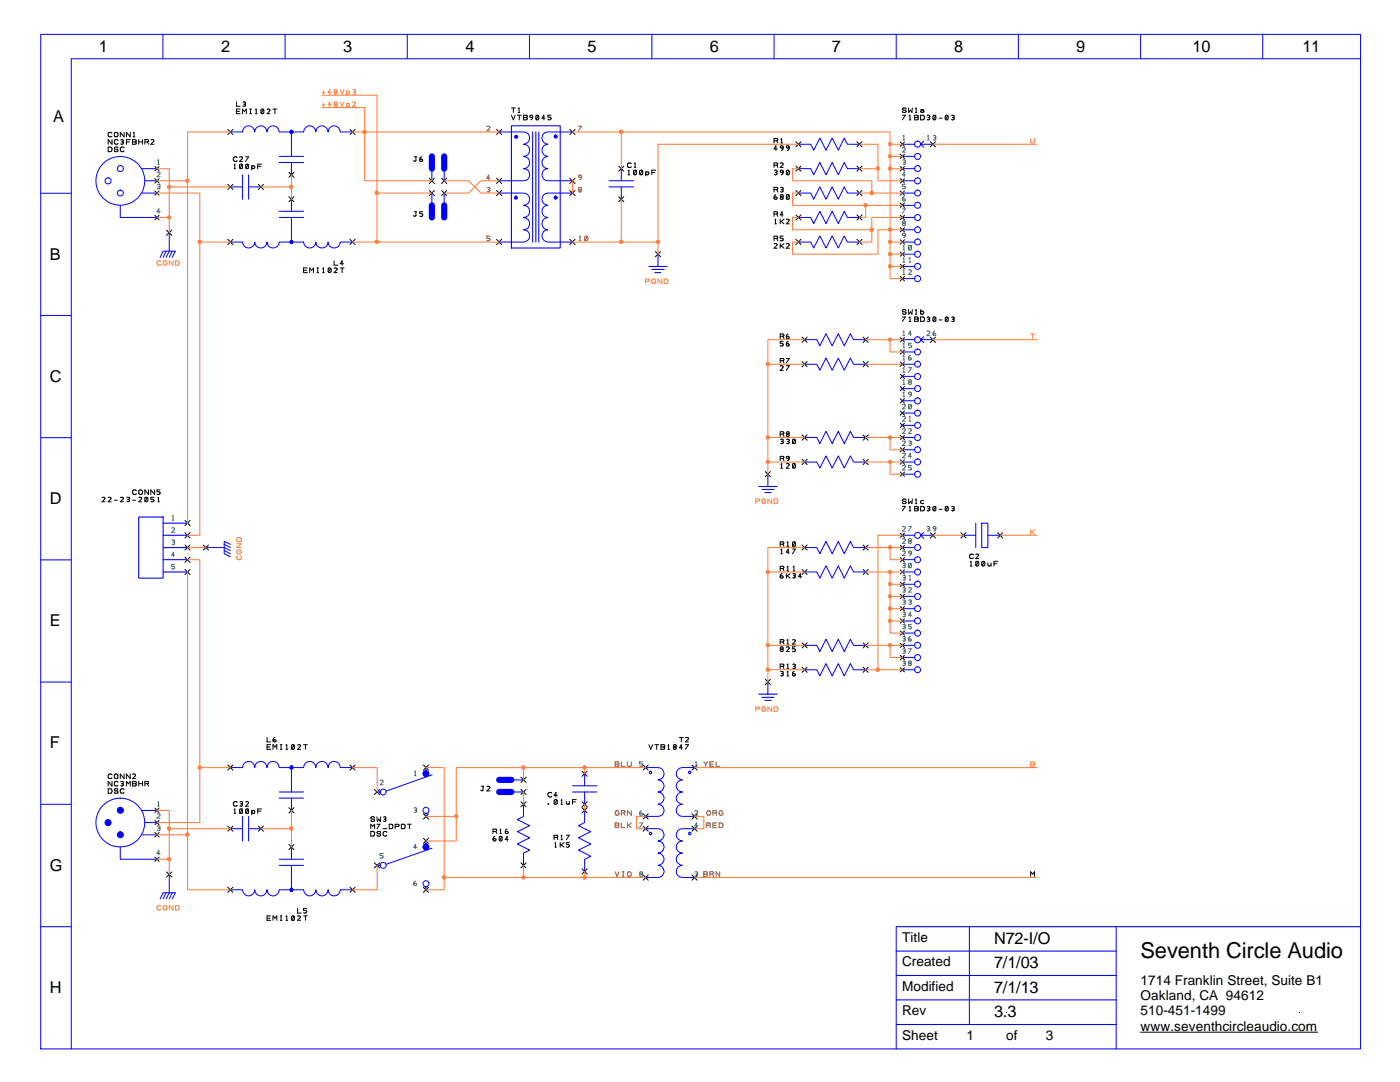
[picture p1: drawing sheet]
<svg xmlns="http://www.w3.org/2000/svg" width="279mm" height="216mm" viewBox="0 0 279 216" stroke-linecap="round" stroke-linejoin="round" font-family="sans-serif">
<defs><g id="words">
<text font-size="4.4" x="227.6" y="191.2">Seventh Circle Audio</text>
<g font-size="3.3">
<text x="19.7" y="10.3">1</text>
<text x="44.1" y="10.3">2</text>
<text x="68.5" y="10.3">3</text>
<text x="92.9" y="10.3">4</text>
<text x="117.3" y="10.3">5</text>
<text x="141.6" y="10.3">6</text>
<text x="166" y="10.3">7</text>
<text x="190.4" y="10.3">8</text>
<text x="214.8" y="10.3">9</text>
<text x="238" y="10.3">10</text>
<text x="259.9" y="10.3">11</text>
<text x="10.6" y="24.4">A</text>
<text x="9.9" y="51.8">B</text>
<text x="9.9" y="76.2">C</text>
<text x="9.9" y="100.6">D</text>
<text x="9.9" y="125">E</text>
<text x="9.9" y="149.4">F</text>
<text x="9.9" y="173.7">G</text>
<text x="198.4" y="188.3">N72-I/O</text>
<text x="198.4" y="193.2">7/1/03</text>
<text x="9.9" y="198.1">H</text>
<text x="198.4" y="203">3.3</text>
<text x="198.4" y="198.1">7/1/13</text>
</g>
<g font-size="2.7">
<text x="180" y="188">Title</text>
<text x="180" y="192.8">Created</text>
<text x="180" y="197.7">Modified</text>
<text x="227.6" y="196.5">1714 Franklin Street, Suite B1</text>
<text x="180" y="202.6">Rev</text>
<text x="227.6" y="199.6">Oakland, CA 94612</text>
<text x="227.6" y="202.6">510-451-1499</text>
<text x="180" y="207.5">Sheet</text>
<text x="192.9" y="207.4">1</text>
<text x="200.8" y="207.5">of</text>
<text x="208.7" y="207.4">3</text>
<text x="227.6" y="205.7">www.seventhcircleaudio.com</text>
</g>
</g></defs>
<g fill="none" stroke="#000" stroke-width=".2">
<path d="M21.6 29.3h.4l.3 .2 .1 .4-.2 .3-.6 .1zM22.4 26.5l-.5-.1a.52 .52 0 0 0-.3 .8l.3 .1 .5-.1M22.4 27.9v.9l-.8-.9v.9M23.5 28l-.4-.1-.3 .3 .1 .5 .4 .1 .2-.2M23.5 29.5l-.2-.2h-.3l-.2 .2 .2 .3 .5 .1v.3l-.5 .1-.2-.3M24.1 27.9a.33 .33 0 0 1 .5 .2l-.2 .2M24.3 28.3h.1M24.4 28.3l.2 .3v.1h-.5M24.8 26.4v.9l-.8-.9v.9M24.8 29.5l-.5-.2-.3 .3v.3l.3 .4 .5-.2M25.2 28.3h.7M26 26.4v.9l-.8-.9v.9"/>
<path d="M26 27.9h-.8v.9M26.5 27.9h.6l.1 .2-.2 .2 .2 .3-.1 .1-.6 .1zM26.5 28.3h.5M26.6 27.3h.3M26.6 26.5l.2-.1v.9M27.7 28.3h.7M27.7 27.9v.9M28.4 27.9v.9M28.9 28.3h.5M29.4 28.3l.2-.1v-.3h-.7v.9M29.4 28.3l.2 .5M30.1 27.9a.39 .39 0 0 1 .6 .2l-.6 .7h.6"/>
<path d="M30.9 33.2l.8 .9M30.9 35.6l.8 .9M30.9 38.1l.8 .8M31.7 33.2l-.8 .9M31.7 35.6l-.8 .9M31.7 38.1l-.8 .8M30.9 43l.8 .9M31.7 43l-.8 .9M30.9 161.2l.8 .9M30.9 163.7l.8 .8M30.9 166.1l.8 .9M30.9 171l.8 .9"/>
<path d="M31.7 161.2l-.8 .9M31.7 163.7l-.8 .8M31.7 166.1l-.8 .9M31.7 171l-.8 .9M205.7 174.9v-1l.4 .5 .4-.5v1"/>
<circle cx="23.1" cy="26.9" r=".43"/>
</g>
<g fill="none" stroke="#408080" stroke-width=".2">
<path d="M31.3 34.4a.41 .41 0 0 1 .7 .1l-.7 .8h.7M31.4 36.8h.5l.1 .2-.3 .3M31.5 32.8h.3M31.5 32l.1-.1v.9M31.5 37.3h.2M31.7 37.3h.2v.3h-.5M32 42.2h-.7l.4-.5v.9M31.3 162.4h.6l.1 .2-.7 .7h.7M31.4 164.9a.33 .33 0 0 1 .6 .2l-.3 .2M31.5 160.1l.1-.2v1M31.5 160.9h.3M31.5 165.3h.2"/>
<path d="M31.7 165.3l.3 .2a.33 .33 0 0 1-.6 .2M32 170.3h-.7l.4-.6v.9"/>
</g>
<g fill="none" stroke="#00f" stroke-width=".2">
<path d="M28.3 33.7h3M28.3 38.5h3M28.9 36.1h2.4M24 41v2.4h7.3M24 169v2.4h7.3M28.3 161.7h3M28.3 166.6h3M28.9 164.1h2.4"/>
<circle cx="21.6" cy="36.1" r=".62"/>
<circle cx="24" cy="36.1" r="4.9"/>
<circle cx="24" cy="33.6" r=".62"/>
<circle cx="24" cy="38.5" r=".6"/>
<circle cx="24" cy="164.1" r="4.9"/>
<circle cx="24" cy="161.7" r=".62"/>
</g>
<circle cx="24" cy="161.7" r=".62" fill="#00f"/>
<circle cx="21.6" cy="164.1" r=".6" fill="none" stroke="#00f" stroke-width=".2"/>
<circle cx="21.6" cy="164.1" r=".6" fill="#00f"/>
<circle cx="24" cy="166.6" r=".62" fill="none" stroke="#00f" stroke-width=".2"/>
<circle cx="24" cy="166.6" r=".62" fill="#00f"/>
<g fill="none" stroke="#000" stroke-width=".2">
<path d="M99.1 25.8l1 1M99.1 35.6l1 1M99.1 38l1 1M100.1 25.8l-1 1M100.1 35.6l-1 1M100.1 38l-1 1M113.7 25.8l1.1 1M113.7 35.6l1.1 1M113.7 38l1.1 1M114.8 25.8l-1.1 1M114.8 35.6l-1.1 1M114.8 38l-1.1 1"/>
<path d="M154.5 28.1h.5M154.5 37.8h.5M154.5 33h.5M154.6 34a.33 .33 0 0 1 .5 .2l-.2 .2M154.7 34.4h.2M154.9 38.9a.56 .56 0 0 0-.4 .6M154.9 34.4l.2 .3-.1 .1h-.4M155 28.1l.2-.2v-.2l-.7-.1v.9M155 33l.2-.3v-.1l-.7-.1v.9M155 37.8l.2-.2v-.1l-.7-.1v.9M155 28.1l.2 .4M155 37.8l.2 .5"/>
<path d="M155 33l.2 .4M155.1 29.7h-.6l.4-.6v.9M155.7 32.6l.4-.1 .2 .2-.6 .7h.6M155.8 37.5h.5v.3h-.2M155.8 27.8l.2-.2v.9M155.8 28.5h.4M155.9 37.8h.2M155.9 39.3h.2M155.9 39.3l-.2 .2 .2 .3 .4-.1v-.3l-.2-.1M155.9 39.3l-.2-.2 .2-.2h.4v.3l-.2 .1M156.1 37.8l.2 .1v.3h-.5M156.3 29.3a.53 .53 0 0 1-.4 .7"/>
<path d="M156.3 34.2a.49 .49 0 0 1-.4 .7M157.4 34l.1 .7a.33 .33 0 0 1-.5 .1M157.4 38.9v.8h-.4M157.4 34h-.4v.8M157.4 38.9h-.4v.8M157.4 38.9l-.4 .8M157.4 34l-.4 .8M157.5 29.3l-.1 .5-.3 .2M158.8 28.3l1.1 1M158.8 38l1.1 1M158.8 33.1l1.1 1.1M159.9 28.3l-1.1 1"/>
<path d="M159.9 38l-1.1 1M159.9 33.1l-1.1 1.1M171 28.3l1 1M171 38l1 1M171 33.1l1 1.1M172 28.3l-1 1M172 38l-1 1M172 33.1l-1 1.1M179.7 28.3l.8 .9M179.7 30.8l.8 .8M179.7 33.2l.8 .9M179.7 35.6l.8 .9"/>
<path d="M179.7 38.1l.8 .8M180.1 23h.6l-.6 .9M180.5 28.3l-.8 .9M180.5 30.8l-.8 .8M180.5 33.2l-.8 .9M180.5 35.6l-.8 .9M180.5 38.1l-.8 .8M180.8 21.8l-.2-.3-.4 .1v.3l.4 .1 .2 .2-.2 .2h-.3l-.2-.2M181.3 21.5l.1 .9 .3-.4 .3 .4 .1-.9M181.4 23.9h.4M181.4 23.2l.2-.2v.9M182.5 23l.7 .1v.3l-.2 .1h.2v.3l-.7 .1z"/>
<path d="M182.5 23.5h.5M182.7 22.4h.3M182.7 21.7l.1-.2v.9M183.7 21.9a.41 .41 0 0 1 .7 .2v.3M183.7 23l.7 .1a.52 .52 0 0 1-.2 .8h-.5zM184.4 22.2l-.3-.1-.4 .1 .3 .2 .4-.1M185 23.1a.33 .33 0 0 1 .6 .1l-.3 .3M185.2 23.5h.1M185.3 23.5l.3 .2a.33 .33 0 0 1-.6 .1M185.7 28.3l1 1M186.7 28.3l-1 1M186.7 23.1h-.4v.7"/>
<path d="M186.7 23.1v.7h-.4M186.7 23.1l-.4 .7M187.4 23.6h.6M189.1 23.1h-.4v.7M189.1 23.1v.7h-.4M189.1 23.1l-.4 .7M189.9 23.1a.33 .33 0 0 1 .6 .1l-.3 .3M190.1 23.5h.1M190.2 23.5l.3 .2a.33 .33 0 0 1-.6 .1M99.1 47.8l1 1M100.1 47.8l-1 1M113.7 47.8l1.1 1"/>
<path d="M114.8 47.8l-1.1 1M154.5 47.6h.5M154.5 48.7a.39 .39 0 0 1 .6 .2l-.6 .6h.6M154.5 42.7h.5M154.6 44.7h.3M154.6 43.9l.2-.2v1M155 42.7l.2-.2v-.2l-.7-.1v1M155 47.6l.2-.2v-.2l-.7-.1v.9M155 47.6l.2 .4M155 42.7l.2 .5M155.7 43.7v1M155.7 48.6v.9"/>
<path d="M155.7 49.1h.2M155.7 44.2h.2M155.9 49.1l.6 .4M155.9 44.2l.6 .5M156.3 47.1h-.6v.4l.6 .1v.2l-.2 .2h-.4M156.3 42.9h-.6l.4-.7v1M156.5 48.6l-.6 .5M156.5 43.7l-.6 .5M156.9 48.7l.4-.1 .2 .3-.6 .6h.6M156.9 43.8l.4-.1 .2 .2-.6 .8h.6M158.8 47.8l1.1 1M158.8 42.9l1.1 1"/>
<path d="M159.9 47.8l-1.1 1M159.9 42.9l-1.1 1M171 47.8l1 1M171 42.9l1 1M172 47.8l-1 1M172 42.9l-1 1M179.7 40.5l.8 .9M179.7 43l.8 .9M179.7 45.4l.8 .9M179.7 47.8l.8 .9M179.7 50.3l.8 .8M179.7 52.7l.8 .9"/>
<path d="M179.7 55.2l.8 .8M180.5 40.5l-.8 .9M180.5 43l-.8 .9M180.5 45.4l-.8 .9M180.5 47.8l-.8 .9M180.5 50.3l-.8 .8M180.5 52.7l-.8 .9M180.5 55.2l-.8 .8M155.7 67.1h.6M155.7 72h.6M155.7 73.1l.4-.1 .2 .2-.6 .7h.6M156.3 67.1l.2-.2-.1-.2-.7-.1v1"/>
<path d="M156.3 72l.2-.2-.1-.2-.7-.1v.9M156.3 67.1l.2 .5M156.3 72l.2 .4M156.3 68.1h-.6v.4h.4l.2 .2-.2 .3h-.4M156.9 71.5h.6l-.6 .9M156.9 73h.6l-.6 .9M157.3 66.6a.55 .55 0 0 0-.4 .8M157.3 68.1a.49 .49 0 0 0-.4 .7M160.1 67.3l1 1M160.1 72.1l1 1.1M161.1 67.3l-1 1M161.1 72.1l-1 1.1"/>
<path d="M172.3 67.3l1 1M172.3 72.1l1 1.1M173.3 67.3l-1 1M173.3 72.1l-1 1.1M179.7 67.4l.8 .8M179.7 69.8l.8 .9M179.7 72.2l.8 .9M179.7 74.7l.8 .8M179.7 77.1l.8 .9M179.7 79.5l.8 .9M180.1 63.2h.6l-.6 .9M180.5 67.4l-.8 .8"/>
<path d="M180.5 69.8l-.8 .9M180.5 72.2l-.8 .9M180.5 74.7l-.8 .8M180.5 77.1l-.8 .9M180.5 79.5l-.8 .9M180.8 62l-.2-.2h-.3l-.2 .2 .1 .1 .4 .1 .2 .2-.2 .3h-.3l-.2-.3M181.3 61.8l.1 .9 .3-.5 .3 .5 .1-.9M181.4 63.4l.2-.2v.9M181.4 64.1h.4M182.5 63.2l.7 .1v.3l-.2 .1 .2 .1v.3h-.7zM182.5 63.7h.5M182.7 61.9l.1-.1v.9"/>
<path d="M182.7 62.7h.3M183.7 62.3a.32 .32 0 0 1 .5-.2 .32 .32 0 0 1 0 .5 .32 .32 0 0 1-.5-.2M183.7 61.8v.9M183.7 63.2l.7 .1a.55 .55 0 0 1 0 .8h-.7zM185 63.3h.5v.3l-.2 .1M185.2 63.7h.1M185.3 63.7l.3 .2-.1 .2h-.5M185.7 67.3l1 1M186.7 67.3l-1 1M186.7 63.3v.8h-.4M186.7 63.3a.33 .33 0 0 0-.5 .2l.1 .6M186.7 63.3l-.4 .8"/>
<path d="M187.4 63.8h.6M189.1 63.3v.8h-.4M189.1 63.3h-.4v.8M189.1 63.3l-.4 .8M189.9 63.3h.5v.3l-.2 .1M190.1 63.7h.1M190.2 63.7l.3 .2-.1 .2h-.5M155.7 86.6h.6M155.7 91.5h.6M155.8 87.7h.5v.3l-.2 .1M155.8 93.4h.4M155.8 92.7l.2-.2v.9"/>
<path d="M155.9 88.1h.2M156.1 88.1l.2 .1v.3h-.5M156.3 86.6l.2-.2-.1-.2-.7-.1v1M156.3 91.5l.2-.2-.1-.2h-.7v.8M156.3 86.6l.2 .5M156.3 91.5l.2 .4M156.9 92.6l.4-.1 .2 .2-.6 .7h.6M157 87.7a.33 .33 0 0 1 .5 .1l-.2 .3M157 91.1h.3l.2 .2a.31 .31 0 0 1-.3 .2 .31 .31 0 0 1-.3-.2zM157.1 86.6l-.2-.2 .2-.3 .4 .3-.2 .2M157.1 86.6h.2M157.1 86.6l-.1 .1v.3a.33 .33 0 0 0 .5-.1l-.2-.3"/>
<path d="M157.1 88.1h.2M157.3 88.1l.2 .2-.1 .2h-.4M157.5 91.3a.56 .56 0 0 1-.4 .6M158.7 87.7v.8h-.5M158.7 87.7h-.5v.8M158.7 92.6v.6a.33 .33 0 0 1-.5 .1M158.7 92.6h-.5v.7M158.7 87.7l-.5 .8M158.7 92.6l-.5 .7M160.1 86.8l1 1M160.1 91.7l1 1M161.1 86.8l-1 1"/>
<path d="M161.1 91.7l-1 1M172.3 86.8l1 1M172.3 91.7l1 1M173.3 86.8l-1 1M173.3 91.7l-1 1M179.7 82l.8 .8M179.7 84.5l.8 .8M179.7 86.9l.8 .8M179.7 89.3l.8 .9M179.7 91.7l.8 .9M179.7 94.2l.8 .8M180.5 84.5l-.8 .8"/>
<path d="M180.5 89.3l-.8 .9M180.5 94.2l-.8 .8M180.5 82l-.8 .8M180.5 86.9l-.8 .8M180.5 91.7l-.8 .9M180.8 99.8l-.2-.2h-.3l-.2 .2 .1 .1 .4 .1 .2 .2-.2 .3h-.3l-.2-.3M181.3 99.6l.1 .9 .3-.5 .3 .5 .1-.9M182.7 99.7l.1-.1v.9M184.4 99.9a.38 .38 0 0 0-.5 0 .38 .38 0 0 0-.2 .3 .39 .39 0 0 0 .7 .2M155.7 108.6h.6M155.7 113.5h.6M155.8 109.7l.2-.1v.9"/>
<path d="M155.8 110.5h.4M156.1 114.5a.56 .56 0 0 0-.4 .6M156.3 108.6l.2-.3-.1-.1-.7-.1v.9M156.3 113.5l.2-.3-.1-.1-.7-.1v.9M156.3 108.6l.2 .4M156.3 113.5l.2 .4M156.9 114.5v.9M156.9 114.9h.2M157.1 109h.3M157.1 108.2l.1-.1v.9M157.1 113.2l.1-.2v.9M157.1 113.9h.3"/>
<path d="M157.1 114.9l.6 .5M157.5 110.2h-.6l.4-.6v.9M157.7 114.5l-.6 .4M158.2 109.6h.5l-.5 .9M158.2 114.5h.5v.2l-.2 .2M158.3 113.9h.3M158.3 113.2l.2-.2v.9M158.4 114.9h.1M158.5 114.9l.2 .2v.2h-.5M158.7 108.2v.8h-.5M158.7 108.2h-.5v.8M158.7 108.2l-.5 .8"/>
<path d="M160 115.1h-.7l.4-.6v.9M160.1 108.8l1 1M160.1 113.6l1 1M161.1 108.8l-1 1M161.1 113.6l-1 1M172.3 108.8l1 1M172.3 113.6l1 1M173.3 108.8l-1 1M173.3 113.6l-1 1M179.7 116.2l.8 .8M179.7 106.4l.8 .8M179.7 108.8l.8 .9"/>
<path d="M179.7 111.3l.8 .8M179.7 113.7l.8 .9M179.7 118.6l.8 .8M180.1 101h.6l-.6 .9M180.5 106.4l-.8 .8M180.5 108.8l-.8 .9M180.5 113.7l-.8 .9M180.5 111.3l-.8 .8M180.5 116.2l-.8 .8M180.5 118.6l-.8 .8M181.4 101.2l.2-.2v.9M181.4 101.9h.4"/>
<path d="M182.5 101l.7 .1v.3l-.2 .1 .2 .1v.3h-.7zM182.5 101.5h.5M182.7 100.5h.3M183.7 101l.7 .2 .1 .4-.1 .3h-.7zM185 101.1h.5l.1 .2-.3 .2M185.2 101.5h.1M185.3 101.5l.2 .1v.3h-.5M185.7 106.3l1 1.1M186.7 106.3l-1 1.1M186.7 101.1v.8h-.4M186.7 101.1a.33 .33 0 0 0-.5 .2l.1 .6M186.7 101.1l-.4 .8"/>
<path d="M187.4 101.6h.6M189.1 101.1l.1 .6a.33 .33 0 0 1-.5 .2M189.1 101.1h-.4v.8M189.1 101.1l-.4 .8M189.9 101.1h.5l.1 .2-.3 .2M190.1 101.5h.1M190.2 101.5l.2 .1v.3h-.5M155.7 128.1h.6M155.7 133h.6M155.8 134h.5v.4h-.2M155.9 129.5l-.2-.2 .2-.2 .4 .1v.3h-.2M155.9 129.5h.2"/>
<path d="M155.9 129.5l-.2 .3 .2 .2 .4-.1v-.3l-.2-.1M155.9 134.4h.2M156.1 134.4l.2 .1v.3h-.5M156.3 128.1l.2-.3-.1-.1-.7-.1v.9M156.3 133l.2-.3-.1-.1-.7-.1v.9M156.3 128.1l.2 .4M156.3 133l.2 .4M156.9 129.2l.4-.1 .2 .2-.6 .7h.6M157.1 127.8l.1-.2v.9M157.1 132.7l.1-.2v.9M157.1 134.1l.1-.1v.9M157.1 128.5h.3"/>
<path d="M157.1 133.4h.3M157.1 134.9h.3M158.2 127.7a.38 .38 0 0 1 .5 .1l-.5 .7h.5M158.2 132.6h.5v.1l-.2 .3M158.4 133h.1M158.5 134a.5 .5 0 0 0-.3 .7M158.5 133l.2 .2a.33 .33 0 0 1-.5 .1M158.7 129.1h-.5v.4h.5v.3a.36 .36 0 0 1-.5 .1M160.1 128.3l1 1M160.1 133.1l1 1.1M161.1 128.3l-1 1M161.1 133.1l-1 1.1"/>
<path d="M172.3 128.3l1 1M172.3 133.1l1 1.1M173.3 128.3l-1 1M173.3 133.1l-1 1.1M179.7 121l.8 .9M179.7 123.4l.8 .9M179.7 125.9l.8 .8M179.7 128.4l.8 .8M179.7 130.8l.8 .9M179.7 133.2l.8 .9M180.5 121l-.8 .9M180.5 125.9l-.8 .8"/>
<path d="M180.5 123.4l-.8 .9M180.5 128.4l-.8 .8M180.5 130.8l-.8 .9M180.5 133.2l-.8 .9M21.6 157.4l.7 .1 .1 .5-.2 .2-.6 .1zM22.4 154.6l-.5-.2-.3 .4 .1 .5 .4 .1 .3-.2M22.4 155.9v.9l-.8-.9v.9M22.9 154.5l.3-.1 .3 .2v.5l-.3 .3-.3-.2zM23.5 156.1l-.4-.2-.3 .3 .1 .6h.4l.2-.1M23.5 157.6v-.2h-.6v.4h.4l.2 .3-.2 .2-.4-.1-.1-.1M24.1 156h.5v.1l-.2 .3M24.3 156.4h.1"/>
<path d="M24.4 156.4l.2 .2a.33 .33 0 0 1-.5 .2M24.8 154.4v1l-.8-1v1M24.8 157.5l-.5-.1-.3 .3 .2 .5h.6M25.2 156.8v-.9l.4 .5 .4-.5v.9M26 154.4v1l-.8-1v1M26.5 154.5l.3-.1 .3 .3-.6 .7h.6M26.5 155.9l.6 .1 .1 .1-.2 .3 .2 .2-.1 .2h-.6zM26.5 156.4h.5M27.7 156.4h.7M27.7 155.9v.9M28.4 155.9v.9M28.9 156.4h.5"/>
<path d="M29.4 156.4l.2-.1v-.3l-.7-.1v.9M29.4 156.4l.2 .4M104 160l1 1M105 160l-1 1M98.4 165.9h.5M98.8 166.9l-.3 .2-.1 .5M98.9 165.9l.2-.2v-.2l-.7-.1v.9M98.9 165.9l.2 .4M99.8 166.3h.3M99.8 165.6l.1-.2v.9M100.2 167v.7h-.5M100.2 167h-.5v.7"/>
<path d="M100.2 167l-.5 .7M101.2 165.4a.56 .56 0 0 0-.4 .7M101.4 167.5h-.6l.4-.6v.9M104 172.2l1 1M105 172.2l-1 1M110.6 167.1h.5M110.7 169h.3M110.7 168.3l.2-.2v.9M111.1 167.1l.2-.2v-.2h-.7v.9M111.1 167.1l.2 .5M111.8 168.1v.9M111.8 168.6h.2"/>
<path d="M112 167.6h.3M112 166.8l.1-.1v.9M112 168.6l.6 .4M112.6 168.1l-.6 .5M113 166.7h.6l-.6 .9M113.6 168.1h-.6v.4h.4l.2 .2-.2 .3h-.4M116.2 161.2l1 1M116.2 173.4l1 1M117.2 161.2l-1 1M117.2 173.4l-1 1"/>
<circle cx="154.8" cy="39.5" r=".29"/>
<circle cx="156" cy="34.2" r=".27"/>
<circle cx="156" cy="29.3" r=".27"/>
<circle cx="157.2" cy="29.3" r=".29"/>
<circle cx="157.2" cy="67.3" r=".27"/>
<circle cx="157.2" cy="68.8" r=".27"/>
<circle cx="156" cy="115.1" r=".29"/>
<circle cx="158.4" cy="134.6" r=".27"/>
<circle cx="98.7" cy="167.5" r=".29"/>
<circle cx="101.1" cy="166.2" r=".27"/>
</g>
<g fill="none" stroke="#00f" stroke-width=".2">
<path d="M99.6 26.3h4.9a1.23 1.23 0 0 1 1.2 1.3 1.23 1.23 0 0 1-1.2 1.2 1.21 1.21 0 0 1 1.2 1.2 1.21 1.21 0 0 1-1.2 1.2 1.23 1.23 0 0 1 1.2 1.2 1.23 1.23 0 0 1-1.2 1.3 1.21 1.21 0 0 1 1.2 1.2 1.21 1.21 0 0 1-1.2 1.2h-4.9M99.6 38.5h4.9a1.23 1.23 0 0 1 1.2 1.3 1.23 1.23 0 0 1-1.2 1.2 1.21 1.21 0 0 1 1.2 1.2 1.21 1.21 0 0 1-1.2 1.2 1.23 1.23 0 0 1 1.2 1.2 1.23 1.23 0 0 1-1.2 1.2 1.23 1.23 0 0 1 1.2 1.3 1.23 1.23 0 0 1-1.2 1.2h-4.9M114.3 26.3h-5a1.23 1.23 0 0 0-1.1 1.3 1.23 1.23 0 0 0 1.1 1.2 1.21 1.21 0 0 0-1.1 1.2 1.21 1.21 0 0 0 1.1 1.2 1.23 1.23 0 0 0-1.1 1.2 1.23 1.23 0 0 0 1.1 1.3 1.21 1.21 0 0 0-1.1 1.2 1.21 1.21 0 0 0 1.1 1.2h5M114.3 38.5h-5a1.23 1.23 0 0 0-1.1 1.3 1.23 1.23 0 0 0 1.1 1.2 1.21 1.21 0 0 0-1.1 1.2 1.21 1.21 0 0 0 1.1 1.2 1.23 1.23 0 0 0-1.1 1.2 1.23 1.23 0 0 0 1.1 1.2 1.23 1.23 0 0 0-1.1 1.3 1.23 1.23 0 0 0 1.1 1.2h5M159.3 28.8h2.5l.6 1.2 1.2-2.4 1.2 2.4 1.3-2.4 1.2 2.4 1.2-2.4 .6 1.2h2.4M159.3 38.5h2.5l.6 1.3 1.2-2.5 1.2 2.5 1.3-2.5 1.2 2.5 1.2-2.5 .6 1.2h2.4M159.3 33.7h2.5l.6 1.2 1.2-2.5 1.2 2.5 1.3-2.5 1.2 2.5 1.2-2.5 .6 1.3h2.4M180.1 28.8h2.4M180.1 31.2h2.4M180.1 33.7h2.4M180.1 36.1h2.4M180.1 38.5h2.4"/>
<path d="M183.7 28.8l.7 .6M184.4 28.2l-.7 .6h2.5M159.3 48.3h2.5l.6 1.2 1.2-2.4 1.2 2.4 1.3-2.4 1.2 2.4 1.2-2.4 .6 1.2h2.4M159.3 43.4h2.5l.6 1.2 1.2-2.4 1.2 2.4 1.3-2.4 1.2 2.4 1.2-2.4 .6 1.2h2.4M180.1 41h2.4M180.1 43.4h2.4M180.1 45.8h2.4M180.1 48.3h2.4M180.1 50.7h2.4M180.1 53.2h2.4M180.1 55.6h2.4M160.6 67.8h2.4l.6 1.2 1.2-2.4 1.3 2.4 1.2-2.4 1.2 2.4 1.2-2.4 .6 1.2h2.5"/>
<path d="M160.6 72.7h2.4l.6 1.2 1.2-2.4 1.3 2.4 1.2-2.4 1.2 2.4 1.2-2.4 .6 1.2h2.5M180.1 67.8h2.4M180.1 70.2h2.4M180.1 72.7h2.4M180.1 75.1h2.4M180.1 77.6h2.4M180.1 80h2.4M183.7 67.8l.7 .6M184.4 67.2l-.7 .6h2.5M160.6 87.3h2.4l.6 1.2 1.2-2.4 1.3 2.4 1.2-2.4 1.2 2.4 1.2-2.4 .6 1.2h2.5M160.6 92.2h2.4l.6 1.2 1.2-2.4 1.3 2.4 1.2-2.4 1.2 2.4 1.2-2.4 .6 1.2h2.5M180.1 82.4h2.4"/>
<path d="M180.1 84.9h2.4M180.1 87.3h2.4M180.1 89.7h2.4M180.1 92.2h2.4M180.1 94.6h2.4M160.6 109.3h2.4l.6 1.2 1.2-2.5 1.3 2.5 1.2-2.5 1.2 2.5 1.2-2.5 .6 1.3h2.5M160.6 114.1h2.4l.6 1.3 1.2-2.5 1.3 2.5 1.2-2.5 1.2 2.5 1.2-2.5 .6 1.2h2.5M180.1 106.8h2.4M180.1 109.3h2.4M180.1 111.7h2.4M180.1 114.1h2.4M180.1 116.6h2.4"/>
<path d="M180.1 119h2.4M183.7 106.8l.7 .6M184.4 106.2l-.7 .6h2.5M160.6 128.8h2.4l.6 1.2 1.2-2.4 1.3 2.4 1.2-2.4 1.2 2.4 1.2-2.4 .6 1.2h2.5M160.6 133.6h2.4l.6 1.3 1.2-2.5 1.3 2.5 1.2-2.5 1.2 2.5 1.2-2.5 .6 1.2h2.5M180.1 121.5h2.4M180.1 123.9h2.4M180.1 126.3h2.4M180.1 128.8h2.4M180.1 131.2h2.4M180.1 133.6h2.4M104.5 160.5v2.4l-1.2 .6 2.4 1.3-2.4 1.1 2.4 1.3-2.4 1.2 2.4 1.2-1.2 .6v2.5"/>
<path d="M116.7 161.7v2.4l-1.3 .7 2.5 1.1-2.5 1.3 2.5 1.2-2.5 1.2 2.5 1.3-1.2 .5v2.5"/>
<circle cx="183.1" cy="28.8" r=".62"/>
<circle cx="183.1" cy="33.6" r=".62"/>
<circle cx="183.1" cy="36.1" r=".62"/>
<circle cx="183.1" cy="31.2" r=".6"/>
<circle cx="183.1" cy="38.5" r=".6"/>
<circle cx="183.1" cy="53.2" r=".62"/>
<circle cx="183.1" cy="55.6" r=".62"/>
<circle cx="183.1" cy="45.9" r=".6"/>
<circle cx="183.1" cy="48.3" r=".62"/>
<circle cx="183.1" cy="41" r=".62"/>
<circle cx="183.1" cy="43.4" r=".62"/>
<circle cx="183.1" cy="50.7" r=".6"/>
<circle cx="183.1" cy="75.1" r=".62"/>
<circle cx="183.1" cy="77.5" r=".62"/>
<circle cx="183.1" cy="80" r=".62"/>
<circle cx="183.1" cy="67.8" r=".62"/>
<circle cx="183.1" cy="72.7" r=".62"/>
<circle cx="183.1" cy="70.2" r=".6"/>
<circle cx="183.1" cy="94.6" r=".6"/>
<circle cx="183.1" cy="87.3" r=".62"/>
<circle cx="183.1" cy="89.8" r=".6"/>
<circle cx="183.1" cy="84.9" r=".62"/>
<circle cx="183.1" cy="82.4" r=".6"/>
<circle cx="183.1" cy="92.2" r=".62"/>
<circle cx="183.1" cy="119" r=".6"/>
<circle cx="183.1" cy="109.2" r=".62"/>
<circle cx="183.1" cy="114.1" r=".6"/>
<circle cx="183.1" cy="106.8" r=".6"/>
<circle cx="183.1" cy="111.7" r=".62"/>
<circle cx="183.1" cy="116.6" r=".62"/>
<circle cx="183.1" cy="133.7" r=".6"/>
<circle cx="183.1" cy="123.9" r=".62"/>
<circle cx="183.1" cy="126.3" r=".6"/>
<circle cx="183.1" cy="131.2" r=".6"/>
<circle cx="183.1" cy="121.5" r=".6"/>
<circle cx="183.1" cy="128.8" r=".62"/>
</g>
<g fill="none" stroke="#408080" stroke-width=".2">
<path d="M180.1 29.5h.4l.2 .2-.6 .7h.6M180.2 32h.4v.3h-.1M180.2 27.9h.4M180.2 27.2l.2-.2v.9M180.3 32.3h.2M180.5 32.3l.1 .1v.3h-.4M180.5 39.2l-.3 .3-.1 .4M180.7 34.9h-.6l.4-.6v1M180.7 36.8h-.6v.4h.4l.2 .2-.2 .3-.4-.1M185.1 27.9h.3M185.1 27.2l.2-.2v.9M186.3 27.1h.4v.3l-.1 .1"/>
<path d="M186.4 27.5h.2M186.6 27.5l.1 .1v.3h-.4M180.1 41.7h.6l-.6 .9M180.2 49.1l.2-.1v.9M180.2 51.6l.2-.2v.9M180.2 54l.2-.2v1M180.2 49.9h.4M180.2 52.3h.4M180.2 54.8h.4M180.3 44.5h.2M180.3 44.5l-.2-.2 .2-.2 .3 .1v.3h-.1M180.3 44.5l-.2 .3a.31 .31 0 0 0 .3 .2 .31 .31 0 0 0 .3-.2l-.2-.3"/>
<path d="M180.7 46.8a.53 .53 0 0 1-.4 .7M181.3 53.9l.4-.1 .2 .3-.6 .7h.6M181.4 52.3h.4M181.4 51.6l.2-.2v.9M181.8 49v.8h-.4M181.8 49h-.4v.8M181.8 49l-.4 .8M180.2 66.2l.2-.2v1M180.2 68.6l.2-.1v.9M180.2 71.1l.2-.2v.9M180.2 73.5l.2-.1v.9M180.2 75.9l.2-.1v.9"/>
<path d="M180.2 78.4l.2-.2v1M180.2 67h.4M180.2 69.4h.4M180.2 71.8h.4M180.2 74.3h.4M180.2 76.7h.4M180.2 79.2h.4M181.3 73.4h.6l-.6 .9M181.5 76.2l-.1 .1v.3a.33 .33 0 0 0 .5-.1l-.2-.3M181.5 76.2h.2M181.5 76.2l-.2-.2 .2-.2 .4 .2-.2 .2M181.7 70.9a.53 .53 0 0 0-.4 .7"/>
<path d="M181.9 68.5h-.6v.4h.5l.1 .2-.1 .2h-.5M181.9 78.5l-.1 .4-.3 .3M181.9 66.6h-.6l.4-.6v1M185 66.1a.41 .41 0 0 1 .6 .2l-.6 .7h.6M186.6 66a.56 .56 0 0 0-.4 .7M180.1 80.8l.4-.1 .2 .2-.6 .7h.6M180.1 83.2l.4-.1 .2 .3-.6 .6h.6M180.1 85.6h.4l.2 .2-.6 .7h.6M180.1 88.1h.5l.1 .1-.6 .7h.6M180.1 90.5l.4-.1 .2 .3-.6 .7h.6M180.1 93l.4-.1 .2 .2-.6 .7h.6M181.3 85.6h.4l.2 .2-.6 .7h.6"/>
<path d="M181.4 88.1h.4l.1 .1-.2 .2M181.4 83.3l.2-.2v.9M181.4 84h.4M181.5 88.4h.2M181.7 88.4l.2 .3a.33 .33 0 0 1-.5 .1M181.8 80.8v.7h-.4M181.8 80.8h-.4v.7M181.8 80.8l-.4 .7M181.9 92.9h-.6v.4h.4l.2 .2-.1 .2h-.5M181.9 91.1h-.6l.4-.7v1M180.1 105.2l.4-.1 .2 .2-.6 .7h.6M180.1 107.6l.4-.1 .2 .2-.6 .7h.6"/>
<path d="M180.1 110l.4-.1 .2 .3-.6 .7h.6M180.2 112.5h.4v.3h-.1M180.2 114.9h.4v.3l-.1 .1M180.2 117.3h.4v.3l-.1 .1M180.2 119.8h.4v.3h-.1M180.3 112.8h.2M180.3 115.3h.2M180.3 117.7h.2M180.5 112.8l.1 .1v.3h-.4M180.5 115.3l.1 .1v.3h-.4M180.5 117.7l.1 .1v.3h-.4M181.3 105.1h.6l-.6 .9"/>
<path d="M181.3 117.3h.4l.2 .2-.6 .7h.6M181.4 119.8h.4l.1 .1-.2 .2M181.4 115l.2-.2v.9M181.4 115.7h.4M181.5 107.9l-.1 .1v.3a.33 .33 0 0 0 .5-.1l-.2-.3M181.5 107.9l-.2-.2 .2-.2 .4 .2-.2 .2M181.5 107.9h.2M181.8 112.5l.1 .6a.33 .33 0 0 1-.5 .1M181.8 112.5h-.4v.7M181.8 112.5l-.4 .7M181.9 110.2l-.1 .4-.3 .3M185 105.2h.5l.1 .1-.3 .2"/>
<path d="M185.2 105.5h.1M185.3 105.5l.3 .2-.1 .2h-.5M186.8 105.3a.49 .49 0 0 1-.4 .7M180.2 122.2h.4v.3l-.1 .1M180.2 124.7h.4v.3l-.1 .1M180.2 127.1h.4v.3l-.1 .1M180.2 129.5h.4v.3l-.1 .1M180.2 132h.4v.3h-.1M180.3 120.1h.2M180.3 122.6h.2M180.3 125.1h.2M180.3 127.5h.2"/>
<path d="M180.3 129.9h.2M180.3 132.3h.2M180.5 120.1l.1 .1v.3h-.4M180.5 122.6l.1 .1v.3h-.4M180.5 125.1h.1v.3h-.4M180.5 127.5l.1 .1v.2h-.4M180.5 129.9l.1 .1v.3h-.4M180.5 132.3l.1 .1v.3h-.4M181.3 129.5h.6l-.6 .9M181.5 120.1h.2M181.5 132.3l-.1 .1v.3a.33 .33 0 0 0 .5-.1l-.2-.3M181.5 132.3h.2"/>
<path d="M181.5 132.3l-.2-.2 .2-.2 .3 .1 .1 .1-.2 .2M181.7 127a.55 .55 0 0 0-.4 .7M181.7 120.1l.2 .3a.33 .33 0 0 1-.5 .1M181.9 124.6h-.6v.4h.4l.2 .2-.2 .3-.4-.1M181.9 122.8h-.6l.4-.7v1"/>
<circle cx="180.4" cy="39.9" r=".29"/>
<circle cx="180.4" cy="46.7" r=".27"/>
<circle cx="181.6" cy="71.6" r=".27"/>
<circle cx="181.6" cy="78.4" r=".29"/>
<circle cx="186.5" cy="66.7" r=".29"/>
<circle cx="181.6" cy="110.1" r=".29"/>
<circle cx="186.5" cy="105.3" r=".27"/>
<circle cx="181.6" cy="127.7" r=".27"/>
</g>
<g fill="none" stroke="#808000" stroke-width=".2">
<path d="M97.2 25.3a.41 .41 0 0 1 .6 .1l-.6 .7h.6M97.2 37.5h.5l.1 .1-.3 .2M97.4 37.8h.1M97.5 37.8l.3 .3a.33 .33 0 0 1-.6 .1M97.8 35.6h-.6l.3-.7v1M115.4 25.2h.7l-.7 .9M115.7 37.8l-.3 .3a.32 .32 0 0 0 .4 .2 .32 .32 0 0 0 .3-.2l-.3-.3M115.7 37.8h.1M115.7 37.8l-.3-.2 .3-.2 .4 .2-.3 .2M116.1 35.2a.56 .56 0 0 1-.4 .7M97.8 47.1h-.6v.4l.5 .1 .1 .2a.41 .41 0 0 1-.6 .2M115.6 48h.3"/>
<path d="M115.6 47.3l.2-.2v.9M117.2 47.2a.33 .33 0 0 0-.5 .2l.1 .6M117.2 47.2l.1 .6-.2 .2h-.3M117.2 47.2l-.4 .8"/>
<circle cx="115.8" cy="35.1" r=".29"/>
</g>
<path d="M102.8 27.1h.5v.4h-.5z" fill="none" stroke="#00f" stroke-width=".21"/>
<path d="M102.8 27.1h.5v.4h-.5z" fill-rule="evenodd" fill="#00f"/>
<path d="M102.1 25.1h9.7v24.4h-9.7zM106.3 26.3v22M106.9 26.3v22M107.5 26.3v22M110.7 27.1l.2-.2 .2 .2v.4h-.4z" fill="none" stroke="#00f" stroke-width=".21"/>
<path d="M110.7 27.1l.2-.2 .2 .2v.4h-.4z" fill-rule="evenodd" fill="#00f"/>
<circle cx="103" cy="39.4" r=".31" fill="none" stroke="#00f" stroke-width=".21"/>
<circle cx="103" cy="39.4" r=".31" fill="#00f"/>
<path d="M110.7 39.2l.2-.1 .2 .1v.5h-.4z" fill="none" stroke="#00f" stroke-width=".21"/>
<path d="M110.7 39.2l.2-.1 .2 .1v.5h-.4z" fill-rule="evenodd" fill="#00f"/>
<g fill="none" stroke="#000" stroke-width=".2">
<path d="M45.5 36.8l1 1M45.5 25.8l1 1M46.5 36.8l-1 1M46.5 25.8l-1 1M46.7 33.7h.3M46.7 32.9l.2-.1v.9M47.3 31.5l-.4-.2-.3 .3v.3l.3 .3 .4-.2M47.8 31.4l.4-.1 .2 .2-.6 .7h.6M48.3 32.8v.8h-.4M48.3 32.8h-.4v.8M48.3 32.8l-.4 .8M49 31.3h.6l-.6 .9"/>
<path d="M49.5 32.8l.1 .6a.3 .3 0 0 1-.5 .2M49.5 32.8h-.4v.8M49.5 32.8l-.4 .8M50.2 33.3l.3-.2 .3 .2-.2 .4-.4-.3M50.2 33.1v.8M51.4 33.2h.7M51.6 36.8l1 1M52.2 32.8h-.8v.9M52.6 36.8l-1 1M57.7 34.4l1 1M58.7 34.4l-1 1M69.8 25.8l1.1 1"/>
<path d="M70.9 25.8l-1.1 1M82.7 31.3h.4M83 31.3v.7l-.2 .2-.3-.2M84.2 31.3a.49 .49 0 0 0-.4 .7M85.7 38l1 1M85.7 35.6l1 1M86.7 38l-1 1M86.7 35.6l-1 1M88.1 38l1.1 1M88.1 35.6l1.1 1M89.2 38l-1.1 1M89.2 35.6l-1.1 1"/>
<path d="M102.1 21.5h.7M102.1 23l.3 .9 .4-.9M102.4 21.5v.9M103.3 23h.7M103.4 22.4h.3M103.4 21.7l.2-.2v.9M103.6 23v.9M104.5 23l.7 .1v.1l-.2 .3 .2 .2v.1l-.7 .1zM104.5 23.5h.5M106.3 23.2a.53 .53 0 0 1-.4 .7M107.4 23.1h-.4v.7M107.4 23.1v.7h-.4"/>
<path d="M107.4 23.1l-.4 .7M108.8 23.6h-.6l.3-.6v.9M110 23h-.7v.4h.4l.3 .3a.39 .39 0 0 1-.7 .1M123.5 33.1l1 1.1M123.5 39.2l1 1.1M124.5 33.1l-1 1.1M124.5 39.2l-1 1.1M125.3 34.9h.4M125.3 34.1l.2-.1v.9M126 32.6l-.3-.1-.4 .1a.55 .55 0 0 0 0 .8l.7-.1M126.6 33.4h.3M126.6 32.6l.1-.1v.9"/>
<path d="M127 34v.7a.33 .33 0 0 1-.5 .1M127 34h-.5v.8M127 34l-.5 .8M128.2 34a.33 .33 0 0 0-.6 .2l.1 .6M128.2 34l.1 .7-.3 .2-.3-.1M128.2 34l-.5 .8M128.9 34.5a.33 .33 0 0 1 .4-.2 .33 .33 0 0 1 .1 .5 .33 .33 0 0 1-.5 0v-.1M128.9 34.3v.8M130.1 34.4h.6M130.9 34h-.8v.9M33.2 45.9l1.1 1M34.3 45.9l-1.1 1"/>
<path d="M82.7 42.2h.4M83 42.2v.8l-.2 .2-.3-.2M84.4 42.2h-.6v.4h.4l.2 .3M84.4 42.9l-.2 .3-.4-.1M84.4 42.9h.1M130.8 50.2l1 1M131.8 50.2l-1 1M152.7 94.1l1.1 1M153.8 94.1l-1.1 1M40.6 108.8l1 1M41.6 108.8l-1 1M191.8 106.3l1 1.1"/>
<path d="M192.8 106.3l-1 1.1M193.6 112.9h.4M193.6 112.2l.2-.2v.9M194.3 110.7l-.1-.1a.46 .46 0 0 0-.7 .3l.1 .5 .4 .1 .3-.2M194.7 110.6h.4l.2 .2-.6 .7h.6M195.2 112.1v.8h-.4M195.2 112.1h-.4v.8M195.2 112.1l-.4 .8M196.5 112.1l.1 .6a.33 .33 0 0 1-.6 .2M196.5 112.1l-.3-.1-.3 .2 .1 .7M196.5 112.1l-.5 .8M197.1 112.3l.1 .6a.33 .33 0 0 0 .6-.2"/>
<path d="M197.8 112.3v.6M198.4 112.5h.6M199.1 106.3l1 1.1M199.1 112h-.7v.9M200.1 106.3l-1 1.1M152.7 135.6l1.1 1M153.8 135.6l-1.1 1M74.7 157.5l1.1 1M75.8 157.5l-1.1 1M84.5 152.7l1 1M85.5 152.7l-1 1M96.1 156.9h.5"/>
<path d="M96.4 156.9v.8l-.2 .1-.2-.2M97.2 157a.41 .41 0 0 1 .6 .1l-.6 .7h.6M104 157.5l1 1M104 155.1l1 1M105 157.5l-1 1M105 155.1l-1 1M110.1 158.2l-.4-.1-.4 .3 .2 .6h.4l.2-.1M111.1 159.6l.1 .7-.2 .2-.3-.1M111.1 159.6a.33 .33 0 0 0-.5 .2l.1 .6M111.1 159.6l-.4 .8M111.2 158.7h-.6l.4-.6v.9M112 159.7l.1-.1v.9"/>
<path d="M113 159.9v.4a.31 .31 0 0 0 .3 .2 .31 .31 0 0 0 .3-.2M113.6 159.9v.6M115 159.6h-.7v.9M116.2 153.9l1 1M116.2 160l1 1M117.2 153.9l-1 1M117.2 160l-1 1M128.4 152.7l1 1M129.4 152.7l-1 1M129.5 148.6l.4 .9 .4-.9M130.7 148.6h.7M131.1 148.6v.9"/>
<path d="M131.9 148.6l.7 .1 .1 .1-.2 .3 .2 .2-.1 .1-.7 .1zM131.9 149.1h.6M133.3 149.5h.3M133.3 148.8l.1-.2v.9M134.6 149.1l-.2-.3 .2-.2 .3 .1v.3l-.2 .1M134.6 149.1l-.2 .2 .2 .2 .3-.1v-.3h-.2M134.6 149.1h.1M135.6 147.2h.8M136 147.2v.8M136.2 149.2h-.6l.4-.6v.9M136.8 147.2h.5l.1 .2-.6 .6h.6M136.8 148.6h.6l-.6 .9"/>
<path d="M138.1 152.7l1 1M139.1 152.7l-1 1M33.2 174l1.1 1M34.3 174l-1.1 1M45.5 164.8l1 1.1M46.5 164.8l-1 1.1M46.7 161.5l.2-.1v.9M46.7 162.3h.3M47.3 160.1l-.4-.2-.3 .3v.3l.3 .4 .4-.2M47.9 160h.4v.3l-.1 .1M48 160.4h.2M48.2 160.4l.1 .1v.3h-.4"/>
<path d="M48.3 161.5v.8h-.4M48.3 161.5h-.4v.8M48.3 161.5l-.4 .8M49 160l.4-.1 .2 .2-.6 .8h.6M49.5 161.5v.8h-.4M49.5 161.5h-.4v.8M49.5 161.5l-.4 .8M50.2 161.7v.9M50.2 161.9l.3-.2a.33 .33 0 0 1 .3 .4 .33 .33 0 0 1-.5 .2l-.1-.2M51.4 161.8h.7M51.6 164.8l1 1.1M52.2 161.4h-.8v.9"/>
<path d="M52.6 164.8l-1 1.1M74 165.4v-.9l.4 .4 .4-.4v.9M74 165.9l.6 .1 .2 .2-.2 .6h-.6zM74.7 172.2l1.1 1M74.8 163.2l-.3-.2h-.3l-.2 .2 .2 .2 .5 .1 .1 .2-.3 .2h-.3l-.2-.2M75.2 163l.1 .9 .3-.5 .3 .5 .1-.9M75.2 164.5h.6l-.6 .9M75.8 172.2l-1.1 1M76 166.2l-.2-.3h-.4l-.2 .3 .1 .1 .5 .1 .2 .2-.2 .2h-.4l-.2-.2M76.5 165.4h.7M76.5 163.1h.5v.1l-.2 .2M76.7 163.4h.1"/>
<path d="M76.8 163.4l.2 .3v.1h-.5M77.2 166.1l-.4-.2-.3 .3 .1 .6h.4l.2-.1M77.7 164.5l.7 .1-.1 .7-.6 .1zM78.9 164.9l.7-.1v-.3h-.7v.9M80.1 164.5h.6l.2 .3-.2 .5-.6 .1zM81.3 164.5h.8M81.7 164.5v.9M84.5 162.4l1 1M84.5 167.3l1 1M84.5 177l1 1.1M85.5 162.4l-1 1M85.5 167.3l-1 1"/>
<path d="M85.5 177l-1 1.1M109.3 160.4h.2zM112 160.5h.3M114.3 160h.6M128.4 162.4l1 1M128.4 164.8l1 1.1M128.4 174.6l1 1M129.4 162.4l-1 1M129.4 164.8l-1 1.1M129.4 174.6l-1 1M138.1 162.4l1 1M138.1 164.8l1 1.1"/>
<path d="M138.1 174.6l1 1M139.1 162.4l-1 1M139.1 164.8l-1 1.1M139.1 174.6l-1 1M227.6 206h35.4"/>
<circle cx="84" cy="32" r=".27"/>
<circle cx="106" cy="23.2" r=".27"/>
</g>
<g fill="none" stroke="#808000" stroke-width=".2">
<path d="M122.8 152l.6 .1 .1 .1-.2 .3 .2 .2-.1 .2h-.6zM122.8 152.5h.5M124 152v.9h.8M125.2 152v.7l.2 .2h.5l.1-.9M140.5 152l.3 .5M140.8 152.5v.4M141.2 152l-.4 .5M141.7 152.5h.6M142.5 152h-.8v.9h.8M142.9 152v.9h.7M122.8 164.2l.6 .1 .1 .1-.2 .3 .2 .2-.1 .2h-.6zM122.8 164.7h.5"/>
<path d="M122.8 173.9l.3 1 .4-1M123.5 162.1l-.1-.3h-.3l-.3 .3v.3a.39 .39 0 0 0 .4 .3 .39 .39 0 0 0 .3-.4h-.2M124 162.2h.5M124 164.2v.9h.8M124.2 174.9h.3M124.2 173.9h.3M124.4 173.9v1M124.5 162.2l.3-.2-.1-.2h-.7v.9M124.5 162.2l.3 .5M125.2 164.2v.9M125.2 164.7h.2M125.4 164.7l.6 .4"/>
<path d="M126 161.8v.9l-.8-.9v.9M126 164.2l-.6 .5M140.5 173.9l.6 .1 .1 .2-.2 .2 .2 .3-.1 .1-.6 .1zM140.5 174.4h.5M141.1 164.7h.5M141.6 164.7l.2-.3-.1-.1-.6-.1v.9M141.6 164.7l.2 .4M141.7 174.4h.5M142.2 174.4l.3-.2-.1-.2-.7-.1v1M142.2 174.4l.3 .5M142.3 162.2h.5M142.3 164.7h.6"/>
<path d="M142.8 162.2l.2-.2v-.2h-.7v.9M142.8 162.2l.2 .5M143 164.2h-.7v.9h.7M143.5 164.2l.7 .1 .1 .5-.3 .3h-.5zM143.6 173.9v1l-.7-1v1M144.3 162.1l-.2-.3h-.3a.53 .53 0 0 0-.2 .8h.5l.2-.3h-.2"/>
<circle cx="125.6" cy="174.5" r=".43"/>
<circle cx="141.5" cy="162.2" r=".45"/>
</g>
<g fill="none" stroke="#408080" stroke-width=".2">
<path d="M75.9 155.7h.3l.3 .2-.6 .7h.6M82.7 154.8h.3M82.7 154l.2-.2v1M128.3 152h-.7v.4h.4l.3 .2-.1 .3h-.6M138.8 152.9h.3M138.8 152.1l.1-.1v.9M76.5 170.3h-.6v.4h.3l.3 .2-.3 .3h-.3M82.6 161.2h.5l.1 .2-.3 .2M82.8 161.6h.1M82.9 161.6l.3 .2a.33 .33 0 0 1-.6 .2M82.9 175.8a.56 .56 0 0 0-.4 .7M83.2 169.1h-.7l.4-.6v.9"/>
<path d="M127.6 164.2h.7l-.7 .9M127.9 174.4l-.3 .3 .3 .2 .4-.2-.3-.3M127.9 174.4h.1M127.9 174.4l-.3-.2a.32 .32 0 0 1 .4-.3 .32 .32 0 0 1 .3 .3l-.3 .2M128 161.8l-.3 .2-.1 .4M138.6 161.8h.4l.2 .2-.6 .7h.6M138.7 174h.4l.1 .2-.2 .2M138.9 174.4h.1M139 174.4l.2 .3a.33 .33 0 0 1-.5 .1M139.2 164.8h-.6l.4-.6v.9"/>
<circle cx="82.8" cy="176.4" r=".29"/>
<circle cx="127.9" cy="162.4" r=".29"/>
</g>
<g fill="none" stroke="#00f" stroke-width=".2">
<path d="M8.1 6.9h263.4v202.4h-263.4zM32.5 6.9v4.8M56.9 6.9v4.8M81.3 6.9v4.8M105.7 6.9v4.8M130.1 6.9v4.8M154.5 6.9v4.8M178.9 6.9v4.8M203.2 6.9v4.8M227.6 6.9v4.8M252 6.9v4.8M271.5 11.7h-257.3v197.6"/>
<path d="M8.1 38.6h6.1M46 26.3h2.4a1.23 1.23 0 0 1 1.2-1.2 1.23 1.23 0 0 1 1.2 1.2 1.23 1.23 0 0 1 1.3-1.2 1.23 1.23 0 0 1 1.2 1.2 1.21 1.21 0 0 1 1.2-1.2 1.21 1.21 0 0 1 1.2 1.2h2.5M46 37.3h2.4M48.4 34.9v4.9M49.6 37.3h2.5M49.6 34.9v4.9M55.7 32.4h4.9M55.7 31.2h4.9M58.2 26.3h2.4a1.23 1.23 0 0 1 1.2-1.2 1.23 1.23 0 0 1 1.2 1.2 1.23 1.23 0 0 1 1.3-1.2 1.23 1.23 0 0 1 1.2 1.2 1.21 1.21 0 0 1 1.2-1.2 1.21 1.21 0 0 1 1.2 1.2h2.5M58.2 26.3v4.9M58.2 32.4v2.5M86.2 33.7v2.4"/>
<path d="M86.2 38.5v2.5M88.6 33.7v2.4M88.6 38.5v2.5M121.5 36.1h4.9M121.5 37.3h4.9M124 33.7v2.4M124 37.3v2.5M32 51.4l.6-1.3h2.4l-.6 1.3M33.1 50.1l-.5 1.3M33.8 46.4v3.7l-.7 1.3M34.4 50.1l-.6 1.3M8.1 62.9h6.1"/>
<path d="M8.1 87.3h6.1M8.1 111.7h6.1M41.1 109.3h3.6l1.3 .6M44.7 109.9l1.3 .6M44.7 108.6l1.3 .7M46 108.6l-1.3-.6v2.5l1.3 .6M192.3 106.8h2.4M194.7 104.4v4.9M195.9 104.4h1.2v4.9h-1.2zM197.1 106.8h2.5M8.1 136.1h6.1M75.3 158h.6a.6 .6 0 0 1 .9-.5 .6 .6 0 0 1 0 1 .61 .61 0 0 1-.9-.5"/>
<path d="M85 153.2v.6a.61 .61 0 0 1 .6 .8 .61 .61 0 0 1-1 .2 .61 .61 0 0 1 .1-1h.3M86.2 154.6l-9.2 3.3M102.1 158h2.4M102.1 155.6h2.4M114.3 156.8h4.8M114.3 158h4.8M116.7 154.4v2.4M116.7 158v2.5M128.9 153.2h2.4a1.23 1.23 0 0 1 1.2 1.2 1.23 1.23 0 0 1-1.2 1.2 1.21 1.21 0 0 1 1.2 1.2 1.21 1.21 0 0 1-1.2 1.2 1.23 1.23 0 0 1 1.2 1.3 1.23 1.23 0 0 1-1.2 1.2 1.21 1.21 0 0 1 1.2 1.2 1.21 1.21 0 0 1-1.2 1.2h-2.4M138.6 153.2h-2.4a1.23 1.23 0 0 0-1.2 1.2 1.23 1.23 0 0 0 1.2 1.2 1.21 1.21 0 0 0-1.2 1.2 1.21 1.21 0 0 0 1.2 1.2 1.23 1.23 0 0 0-1.2 1.3 1.23 1.23 0 0 0 1.2 1.2 1.21 1.21 0 0 0-1.2 1.2 1.21 1.21 0 0 0 1.2 1.2h2.4M8.1 160.5h6.1M32 179.4l.6-1.3h2.4l-.6 1.3"/>
<path d="M33.1 178.1l-.5 1.3M33.8 174.5v3.6l-.7 1.3M34.4 178.1l-.6 1.3M46 165.4h2.4M48.4 162.9v4.9M49.6 162.9v4.9M49.6 165.4h2.5M75.3 172.7h.6a.61 .61 0 0 1 .8-.6 .61 .61 0 0 1 .2 .9 .61 .61 0 0 1-1 0v-.3M85 162.3a.61 .61 0 0 0 .6-.8 .61 .61 0 0 0-1-.3 .61 .61 0 0 0 .1 1l.3 .1v.6M85 167.8v.6a.61 .61 0 0 1 .6 .8 .61 .61 0 0 1-1 .3 .61 .61 0 0 1 .1-1l.3-.1M85 177a.61 .61 0 0 0 .6-.8 .61 .61 0 0 0-.9-.4 .62 .62 0 0 0-.3 .7 .62 .62 0 0 0 .6 .5v.5M86.2 169.2l-9.2 3.3"/>
<path d="M128.9 165.4h2.4a1.23 1.23 0 0 1 1.2 1.2 1.23 1.23 0 0 1-1.2 1.2 1.21 1.21 0 0 1 1.2 1.2 1.21 1.21 0 0 1-1.2 1.2 1.23 1.23 0 0 1 1.2 1.3 1.23 1.23 0 0 1-1.2 1.2 1.21 1.21 0 0 1 1.2 1.2 1.21 1.21 0 0 1-1.2 1.2h-2.4M138.6 165.4h-2.4a1.23 1.23 0 0 0-1.2 1.2 1.23 1.23 0 0 0 1.2 1.2 1.21 1.21 0 0 0-1.2 1.2 1.21 1.21 0 0 0 1.2 1.2 1.23 1.23 0 0 0-1.2 1.3 1.23 1.23 0 0 0 1.2 1.2 1.21 1.21 0 0 0-1.2 1.2 1.21 1.21 0 0 0 1.2 1.2h2.4M8.1 184.9h6.1M178.9 184.9v24.4M193.5 184.9v19.5M222.8 184.9v24.4"/>
</g>
<g fill="none" stroke="#00f" stroke-width=".21">
<path d="M130.1 53.8h2.4M130.7 54.4h1.2M131.3 50.7v2.5h-1.8M131.3 53.2h1.8M152.1 97.7h2.4M152.7 98.3h1.2M153.2 94.6v2.5h-1.8M153.2 97.1h1.9M152.1 139.1h2.4M152.7 139.7h1.2M153.2 136.1v2.4h-1.8M153.2 138.5h1.9"/>
<path d="M137.5 154h.3v.3h-.3zM137.5 166.2h.3v.3h-.3zM178.9 184.9h92.6M178.9 194.6h43.9M178.9 199.5h43.9M178.9 189.8h43.9M178.9 204.4h43.9"/>
<circle cx="129.8" cy="154.1" r=".25"/>
<circle cx="129.8" cy="166.3" r=".25"/>
</g>
<path d="M86.2 31.2v2.5M88.6 31.2v2.5M86.2 41v2.4M88.6 41v2.4M85 154.4h.1M99.6 158h2.5M99.6 155.6h2.5M85 169h.1" fill="none" stroke="#00f" stroke-width="1.2"/>
<path d="M58 26.2h.2l.1 .2h-.3z" fill="none" stroke="#00f" stroke-width=".59"/>
<path d="M58 26.2h.2l.1 .2h-.3z" fill-rule="evenodd" fill="#00f"/>
<g fill="none" stroke="#000" stroke-width=".2">
<path d="M47.2 20.3v.9h.7M47.2 22.2h.6M47.9 21.8h-.7v.9h.7M48.4 22.7v-.9l.4 .4 .3-.4v.9M48.5 20.4h.4l.1 .1-.2 .3M48.6 20.8h.2M48.8 20.8l.2 .2-.1 .2h-.4M49.8 21.8h.4M49.8 22.7h.4M50 21.8v.9M51 22.7h.3M51 21.9l.1-.1v.9"/>
<path d="M52.6 21.8h-.4v.8M52.6 21.8l.1 .7a.3 .3 0 0 1-.5 .1M52.6 21.8l-.4 .8M53.3 21.8a.36 .36 0 0 1 .6 .2l-.6 .7h.6M54.5 21.8h.7M54.9 21.8v.9M57.7 39.2l1 1.1M58.7 39.2l-1 1.1M45.5 47.8l1 1M46.5 47.8l-1 1M69.8 47.8l1.1 1M70.9 47.8l-1.1 1"/>
</g>
<path d="M58.2 39.8v2.4M46 48.3h2.4a1.23 1.23 0 0 0 1.2 1.2 1.23 1.23 0 0 0 1.2-1.2 1.23 1.23 0 0 0 1.3 1.2 1.23 1.23 0 0 0 1.2-1.2 1.21 1.21 0 0 0 1.2 1.2 1.21 1.21 0 0 0 1.2-1.2h2.5M55.7 42.2h4.9M55.7 43.4h4.9M58.2 48.3h2.4a1.23 1.23 0 0 0 1.2 1.2 1.23 1.23 0 0 0 1.2-1.2 1.23 1.23 0 0 0 1.3 1.2 1.23 1.23 0 0 0 1.2-1.2 1.21 1.21 0 0 0 1.2 1.2 1.21 1.21 0 0 0 1.2-1.2h2.5M58.2 43.4v4.9" fill="none" stroke="#00f" stroke-width=".2"/>
<path d="M58 48.2l.2-.1 .1 .2-.1 .1z" fill="none" stroke="#00f" stroke-width=".59"/>
<path d="M58 48.2l.2-.1 .1 .2-.1 .1z" fill-rule="evenodd" fill="#00f"/>
<g fill="none" stroke="#000" stroke-width=".2">
<path d="M60.6 53.9h.6M61.3 53.5h-.7v.9h.7M61.8 54.4v-.9l.4 .4 .4-.4v.9M63.2 53.5h.4M63.2 54.4h.4M63.4 53.5v.9M64.4 54.4h.3M64.4 53.6l.2-.1v.9M66 53.6h-.5v.7M66 53.6l.1 .6-.3 .2-.3-.1M66 53.6l-.5 .7M66.7 52v.9h.7"/>
<path d="M66.7 53.6a.39 .39 0 0 1 .6 .1l-.6 .7h.6M67.9 53.5h.8M68.3 53.5v.9M68.5 52.6h-.6l.4-.6v.9M45.5 152.7l1 1M46.5 152.7l-1 1M69.8 152.7l1.1 1M70.9 152.7l-1.1 1M57.7 161.2l1 1M58.7 161.2l-1 1"/>
</g>
<path d="M46 153.2h2.4a1.23 1.23 0 0 1 1.2-1.3 1.23 1.23 0 0 1 1.2 1.3 1.23 1.23 0 0 1 1.3-1.3 1.23 1.23 0 0 1 1.2 1.3 1.21 1.21 0 0 1 1.2-1.3 1.21 1.21 0 0 1 1.2 1.3h2.5M55.7 159.3h4.9M55.7 158h4.9M58.2 153.2h2.4a1.23 1.23 0 0 1 1.2-1.3 1.23 1.23 0 0 1 1.2 1.3 1.23 1.23 0 0 1 1.3-1.3 1.23 1.23 0 0 1 1.2 1.3 1.21 1.21 0 0 1 1.2-1.3 1.21 1.21 0 0 1 1.2 1.3h2.5M58.2 153.2v4.8M58.2 159.3v2.4" fill="none" stroke="#00f" stroke-width=".2"/>
<path d="M58 153.1l.2-.1 .1 .2h-.3z" fill="none" stroke="#00f" stroke-width=".59"/>
<path d="M58 153.1l.2-.1 .1 .2h-.3z" fill-rule="evenodd" fill="#00f"/>
<g fill="none" stroke="#000" stroke-width=".2">
<path d="M53.3 147.2v.8h.7M53.3 149.1h.6M54 148.6h-.7v.9h.7M54.5 149.5v-.9l.4 .5 .3-.5v.9M54.6 147.7h.4l.1 .1-.4 .2-.2-.2zM54.9 147.2a.56 .56 0 0 0-.4 .6M55.9 148.6h.4M55.9 149.5h.4M56.1 148.6v.9M57.1 149.5h.3M57.1 148.8l.1-.2v.9M58.7 148.7h-.4v.7"/>
<path d="M58.7 148.7v.7h-.4M58.7 148.7l-.4 .7M59.4 148.7a.36 .36 0 0 1 .6 .1l-.6 .7h.6M60.6 148.6h.7M61 148.6v.9M45.5 177l1 1.1M46.5 177l-1 1.1M57.7 168.5l1 1M58.7 168.5l-1 1M69.8 177l1.1 1.1M70.9 177l-1.1 1.1"/>
</g>
<path d="M46 177.5h2.4a1.23 1.23 0 0 0 1.2 1.3 1.23 1.23 0 0 0 1.2-1.3 1.23 1.23 0 0 0 1.3 1.3 1.23 1.23 0 0 0 1.2-1.3 1.21 1.21 0 0 0 1.2 1.3 1.21 1.21 0 0 0 1.2-1.3h2.5M55.7 171.4h4.9M55.7 172.7h4.9M58.2 177.5h2.4a1.23 1.23 0 0 0 1.2 1.3 1.23 1.23 0 0 0 1.2-1.3 1.23 1.23 0 0 0 1.3 1.3 1.23 1.23 0 0 0 1.2-1.3 1.21 1.21 0 0 0 1.2 1.3 1.21 1.21 0 0 0 1.2-1.3h2.5M58.2 169v2.4M58.2 172.7v4.8" fill="none" stroke="#00f" stroke-width=".2"/>
<path d="M58 177.5h.3v.1l-.1 .1z" fill="none" stroke="#00f" stroke-width=".59"/>
<path d="M58 177.5h.3v.1l-.1 .1z" fill-rule="evenodd" fill="#00f"/>
<g fill="none" stroke="#000" stroke-width=".2">
<path d="M20.4 99.3l.3-.1 .3 .2-.6 .7h.6M21.6 99.3l.4-.1 .2 .2-.6 .7h.6M22.8 99.8h.6M24 99.3h.6v.1l-.6 .7h.6M25.3 99.3h.5l.1 .1-.3 .3M25.4 99.7h.2M25.6 99.7l.3 .2-.1 .1h-.5M26.5 99.8h.6M27.2 97.9l-.2-.2-.4 .1a.52 .52 0 0 0 .2 .9l.4-.2M27.7 99.3l.4-.1 .2 .2-.6 .7h.6M29.4 99.3h-.4v.7M29.4 99.3l.1 .6-.2 .2-.3-.1"/>
<path d="M29.4 99.3l-.4 .7M29.6 97.7v1l-.7-1v1M30.7 99.2h-.6v.4l.5 .1 .1 .2a.41 .41 0 0 1-.6 .1M30.9 97.7v1l-.8-1v1M31.5 99.4l.1-.2v.9M32 97.7h-.7v.4h.4l.3 .3a.39 .39 0 0 1-.7 .2M31.5 100.1h.3M36.9 103.8l1 1.1M36.9 106.3l1 1.1M36.9 108.8l1 1M36.9 111.2l1 1M36.9 113.6l1 1"/>
<path d="M37.9 103.8l-1 1.1M37.9 106.3l-1 1.1M37.9 108.8l-1 1M37.9 111.2l-1 1M37.9 113.6l-1 1M53.3 183.2h.6M54 182.8h-.7v.8h.7M54.5 183.6v-.8l.4 .4 .3-.4v.8M55.9 182.8h.4M55.9 183.6h.4M56.1 182.8v.8M57.1 183.6h.3"/>
<path d="M57.1 182.9l.1-.1v.8M58.7 182.8a.3 .3 0 0 0-.5 .2l.1 .6M58.7 182.8v.8h-.4M58.7 182.8l-.4 .8M59.4 181.3v.9h.7M59.4 182.8a.38 .38 0 0 1 .6 .2l-.6 .6h.6M60.6 182.8h.7M61 182.8v.8M61.2 181.3h-.6v.4h.4l.2 .2a.39 .39 0 0 1-.6 .2"/>
<circle cx="28" cy="98.2" r=".45"/>
</g>
<path d="M34.2 105.4h.6v.1l-.6 .7h.6M34.3 107.8h.5v.3l-.2 .1M34.4 103.8h.3M34.4 103l.1-.1v.9M34.5 108.2h.1M34.6 108.2l.2 .1v.3h-.5M34.8 110.8h-.6l.4-.6v.9M34.8 112.6h-.6v.4h.4l.2 .2-.2 .3h-.4" fill="none" stroke="#408080" stroke-width=".2"/>
<path d="M27.7 103.2h4.9v12.2h-4.9zM32.6 104.4h4.8M32.6 106.8h4.8M32.6 109.3h4.8M32.6 111.7h4.8M32.6 114.1h4.8" fill="none" stroke="#00f" stroke-width=".21"/>
<g fill="#ff8040" stroke="#ff8040" stroke-width=".2">
<circle cx="177.6" cy="67.8" r=".34"/>
<circle cx="177.6" cy="92.2" r=".34"/>
<circle cx="177.6" cy="87.3" r=".34"/>
<circle cx="177.6" cy="109.2" r=".34"/>
<circle cx="177.6" cy="114.1" r=".34"/>
<circle cx="177.6" cy="116.5" r=".34"/>
<circle cx="177.6" cy="123.9" r=".34"/>
<circle cx="177.6" cy="121.4" r=".35"/>
<circle cx="177.6" cy="119" r=".34"/>
<circle cx="177.6" cy="128.7" r=".34"/>
<circle cx="175.2" cy="133.6" r=".35"/>
<circle cx="175.2" cy="33.6" r=".35"/>
<circle cx="174" cy="38.5" r=".37"/>
<circle cx="172.7" cy="40.9" r=".36"/>
<circle cx="174" cy="45.8" r=".37"/>
<circle cx="177.6" cy="50.7" r=".35"/>
<circle cx="177.6" cy="53.1" r=".34"/>
<circle cx="177.6" cy="48.3" r=".34"/>
<circle cx="177.6" cy="45.8" r=".35"/>
<circle cx="177.6" cy="31.2" r=".34"/>
<circle cx="177.6" cy="33.6" r=".35"/>
<circle cx="177.6" cy="28.7" r=".34"/>
<circle cx="124" cy="26.3" r=".37"/>
<circle cx="72.8" cy="26.3" r=".35"/>
<circle cx="75.2" cy="38.5" r=".37"/>
<circle cx="75.2" cy="48.3" r=".36"/>
<circle cx="33.7" cy="171.4" r=".35"/>
<circle cx="33.7" cy="43.4" r=".34"/>
<circle cx="33.7" cy="37.3" r=".34"/>
<circle cx="33.7" cy="165.3" r=".35"/>
<circle cx="116.7" cy="153.1" r=".35"/>
<circle cx="104.5" cy="153.1" r=".35"/>
<circle cx="91.1" cy="162.9" r=".34"/>
<circle cx="116.7" cy="175.1" r=".34"/>
<circle cx="104.5" cy="175.1" r=".34"/>
<circle cx="88.6" cy="175.1" r=".34"/>
<circle cx="124" cy="48.3" r=".36"/>
<circle cx="131.3" cy="48.3" r=".36"/>
<circle cx="153.2" cy="72.6" r=".34"/>
<circle cx="153.2" cy="87.3" r=".34"/>
<circle cx="153.2" cy="92.2" r=".34"/>
<circle cx="153.2" cy="114.1" r=".34"/>
<circle cx="153.2" cy="128.7" r=".34"/>
<circle cx="153.2" cy="133.6" r=".35"/>
<circle cx="37.4" cy="166.5" r=".36"/>
<circle cx="39.8" cy="153.1" r=".35"/>
<circle cx="39.8" cy="48.3" r=".34"/>
<circle cx="37.4" cy="36.1" r=".36"/>
<circle cx="58.1" cy="37.3" r=".34"/>
<circle cx="58.1" cy="165.3" r=".35"/>
</g>
<g fill="none" stroke="#ff8040" stroke-width=".21">
<path d="M64.3 19h10.9v19.5M31.3 33.7h2.5v3.6M31.3 38.5h8.6v9.8M31.3 36.1h6.1M33.8 37.3v9.1M33.8 37.3h12.2M37.4 36.1v68.3M46 26.3h-8.6v9.8M52.1 37.3h6.1M58.2 34.9v4.9M64.3 21.5h8.5v14.6h13.4M70.4 26.3h29.2"/>
<path d="M75.2 38.5h11M75.2 38.5v9.8M88.6 36.1h4.9l2.5 2.4h3.6M99.6 36.1h-3.6l-2.5 2.4h-4.9M114.3 26.3h9.7M114.3 36.1v2.4M124 26.3h53.6v2.5M124 26.3v7.4M124 39.8v8.5M159.3 33.7h-1.1v2.4h15.8v2.4M159.3 38.5h-1.1v2.5h14.6M159.3 28.8h-28v19.5"/>
<path d="M171.5 28.8h3.7v4.9M171.5 33.7h3.7M171.5 38.5h8.6M175.2 33.7v2.4h4.9M177.6 28.8v24.4M177.6 33.7h2.5M177.6 31.2h2.5M177.6 28.8h2.5M186.2 28.8h20.7M31.3 43.4h2.5M39.9 48.3v58.5h-2.5M39.9 48.3h6.1"/>
<path d="M70.4 48.3h29.2M114.3 48.3h17M131.3 48.3v2.4M159.3 43.4h-1.1v2.4h15.8M172.8 41v2.4h-1.3M172.8 41h7.3M174 45.8v2.5h-2.5M177.6 53.2v2.4h2.5M177.6 48.3h2.5M177.6 50.7h2.5M177.6 53.2h2.5M180.1 43.4h-6.1v2.4"/>
<path d="M180.1 45.8h-4.9v4.9h-17v-2.4h1.1M153.2 72.7h7.4M153.2 72.7v21.9M160.6 67.8h-7.4v4.9M172.8 67.8h7.3M172.8 72.7h7.3M177.6 67.8v2.4h2.5M186.2 67.8h20.7M153.2 92.2h7.4M153.2 87.3h7.4M172.8 92.2h7.3M172.8 87.3h7.3"/>
<path d="M177.6 92.2v2.4h2.5M177.6 87.3v2.4h2.5M37.4 111.7h2.5v41.5M37.4 109.3h3.7M37.4 114.1v52.5M153.2 114.1h7.4M153.2 114.1v22M160.6 109.3h-7.4v4.8M172.8 109.3h7.3M172.8 114.1h7.3M177.6 109.3v2.4h2.5M177.6 116.6h2.5"/>
<path d="M177.6 114.1v9.8M177.6 119h2.5M180.1 106.8h-4.9v26.8M186.2 106.8h6.1M199.6 106.8h7.3M153.2 128.8h7.4M153.2 133.6h7.4M172.8 128.8h7.3M172.8 133.6h7.3M177.6 123.9v2.4h2.5M177.6 128.8v2.4h2.5M177.6 123.9h2.5"/>
<path d="M177.6 121.5h2.5M39.9 153.2v10.9h-8.6M39.9 153.2h6.1M70.4 153.2h4.9v4.8M85 153.2h3.6v21.9M104.5 153.2h-13.4v9.7M104.5 153.2h24.4M104.5 153.2v2.4M104.5 158v2.5M116.7 153.2v1.2M138.6 153.2h68.3M31.3 161.7h2.5v3.7"/>
<path d="M31.3 171.4h2.5M31.3 166.6h6.1M33.8 165.4v9.1M33.8 165.4h12.2M37.4 166.6v10.9h8.6M52.1 165.4h6.1M58.2 161.7v7.3M75.3 172.7v4.8h-4.9M85 162.9h6.1M88.6 175.1v2.4h-3.6M88.6 175.1h40.3M91.1 162.9v4.9h-6.1"/>
<path d="M104.5 172.7v2.4M116.7 160.5v1.2M116.7 173.9v1.2M128.9 162.9h-1.9v2.5h1.9M138.6 162.9h1.9v2.5h-1.9M138.6 175.1h68.3"/>
</g>
<g fill="none" stroke="#ff8040" stroke-width=".2">
<path d="M64.3 18.5h.6M64.6 18.2v.6M66.1 18.5h-.6l.3-.6v.9M66.9 18.3h.2M66.9 18.3l-.2-.2a.32 .32 0 0 1 .3-.2 .32 .32 0 0 1 .3 .2l-.2 .2M66.9 18.3l-.2 .2a.32 .32 0 0 0 .3 .3 .32 .32 0 0 0 .3-.3l-.2-.2M67.9 17.9l.4 .9 .4-.9M69.1 18.2v.8M69.1 18.4a.33 .33 0 0 1 .6-.2 .33 .33 0 0 1-.2 .6l-.4-.3M70.4 17.9h.5l.1 .2-.3 .2M70.6 18.3h.1M70.7 18.3l.3 .2-.1 .2h-.5"/>
<path d="M64.3 20.9h.6M64.6 20.6v.6M66.1 20.9h-.6l.3-.6v.9M66.9 20.8h.2M66.9 20.8l-.2-.3 .2-.2 .4 .2-.2 .3M66.9 20.8l-.2 .2 .2 .2h.3l.1-.2-.2-.2M67.9 20.3l.4 .9 .4-.9M69.1 20.8a.33 .33 0 0 1 .5-.1 .33 .33 0 0 1 .1 .5h-.4l-.2-.2M69.1 20.6v.9M70.4 20.4l.3-.1 .3 .2-.6 .7h.6M205.7 27.6v.7l.2 .2h.3l.3-.2v-.7M32.1 52.2l-.5-.2-.3 .3 .2 .6 .6-.1"/>
<path d="M33.3 52.3l-.3-.3-.3 .1a.55 .55 0 0 0 0 .8h.4l.2-.4h-.2M34.5 52v.9l-.7-.9v.9M35 52h.4a.52 .52 0 0 1 .3 .8l-.7 .1zM128.9 56.1h.5l.2-.2-.2-.2h-.5v.9M130.9 56l-.5-.3-.3 .3v.3a.38 .38 0 0 0 .4 .3 .38 .38 0 0 0 .4-.4h-.3M132.1 55.7v.9l-.8-.9v.9M132.5 55.7h.5l.2 .1 .1 .5-.2 .2-.6 .1zM205.7 66.6h.8M206.1 66.6v1M152.8 99.9l-.1-.2-.3-.1-.3 .1v.5a.36 .36 0 0 0 .4 .3 .36 .36 0 0 0 .3-.4h-.2M154 99.6v.9l-.8-.9v.9M154.5 99.6l.6 .1 .1 .2-.1 .5-.6 .1z"/>
<path d="M47.2 108.5h1l-1 .8h1M47.3 107.4l.2-.1 .5 .1 .2 .2v.4h-1zM47.4 110.9l-.2 .5 .3 .3 .6-.2 .1-.3-.2-.3M47.5 109.7l-.2 .2-.1 .3 .3 .3h.4a.39 .39 0 0 0 .3-.4 .39 .39 0 0 0-.4-.4v.2M150.8 100h.5l.3-.2-.3-.2h-.5v.9M205.7 105.7v.9M205.7 106.1h.2M205.9 106.1l.6 .5M206.5 105.7l-.6 .4M150.8 141.5l.7-.1 .1-.1-.1-.2h-.7v.8M152.8 141.4l-.3-.3-.4 .1a.52 .52 0 0 0 .3 .7l.3-.1 .1-.2h-.2M154 141.1v.8l-.8-.8v.8"/>
<path d="M154.5 141.1h.6a.55 .55 0 0 1 0 .8h-.6zM205.7 152l.7 .1 .1 .1-.3 .3 .3 .2-.1 .2h-.7zM205.7 152.5h.5M32.1 180.8l-.5-.1-.3 .3 .2 .5 .6-.1M33.3 181l-.3-.3-.3 .1a.55 .55 0 0 0 0 .7h.4l.2-.3h-.2M34.5 180.7v.9l-.7-.9v.9M35 180.7h.4a.52 .52 0 0 1 .3 .7l-.7 .2z"/>
</g>
<use href="#words"/>
</svg>
